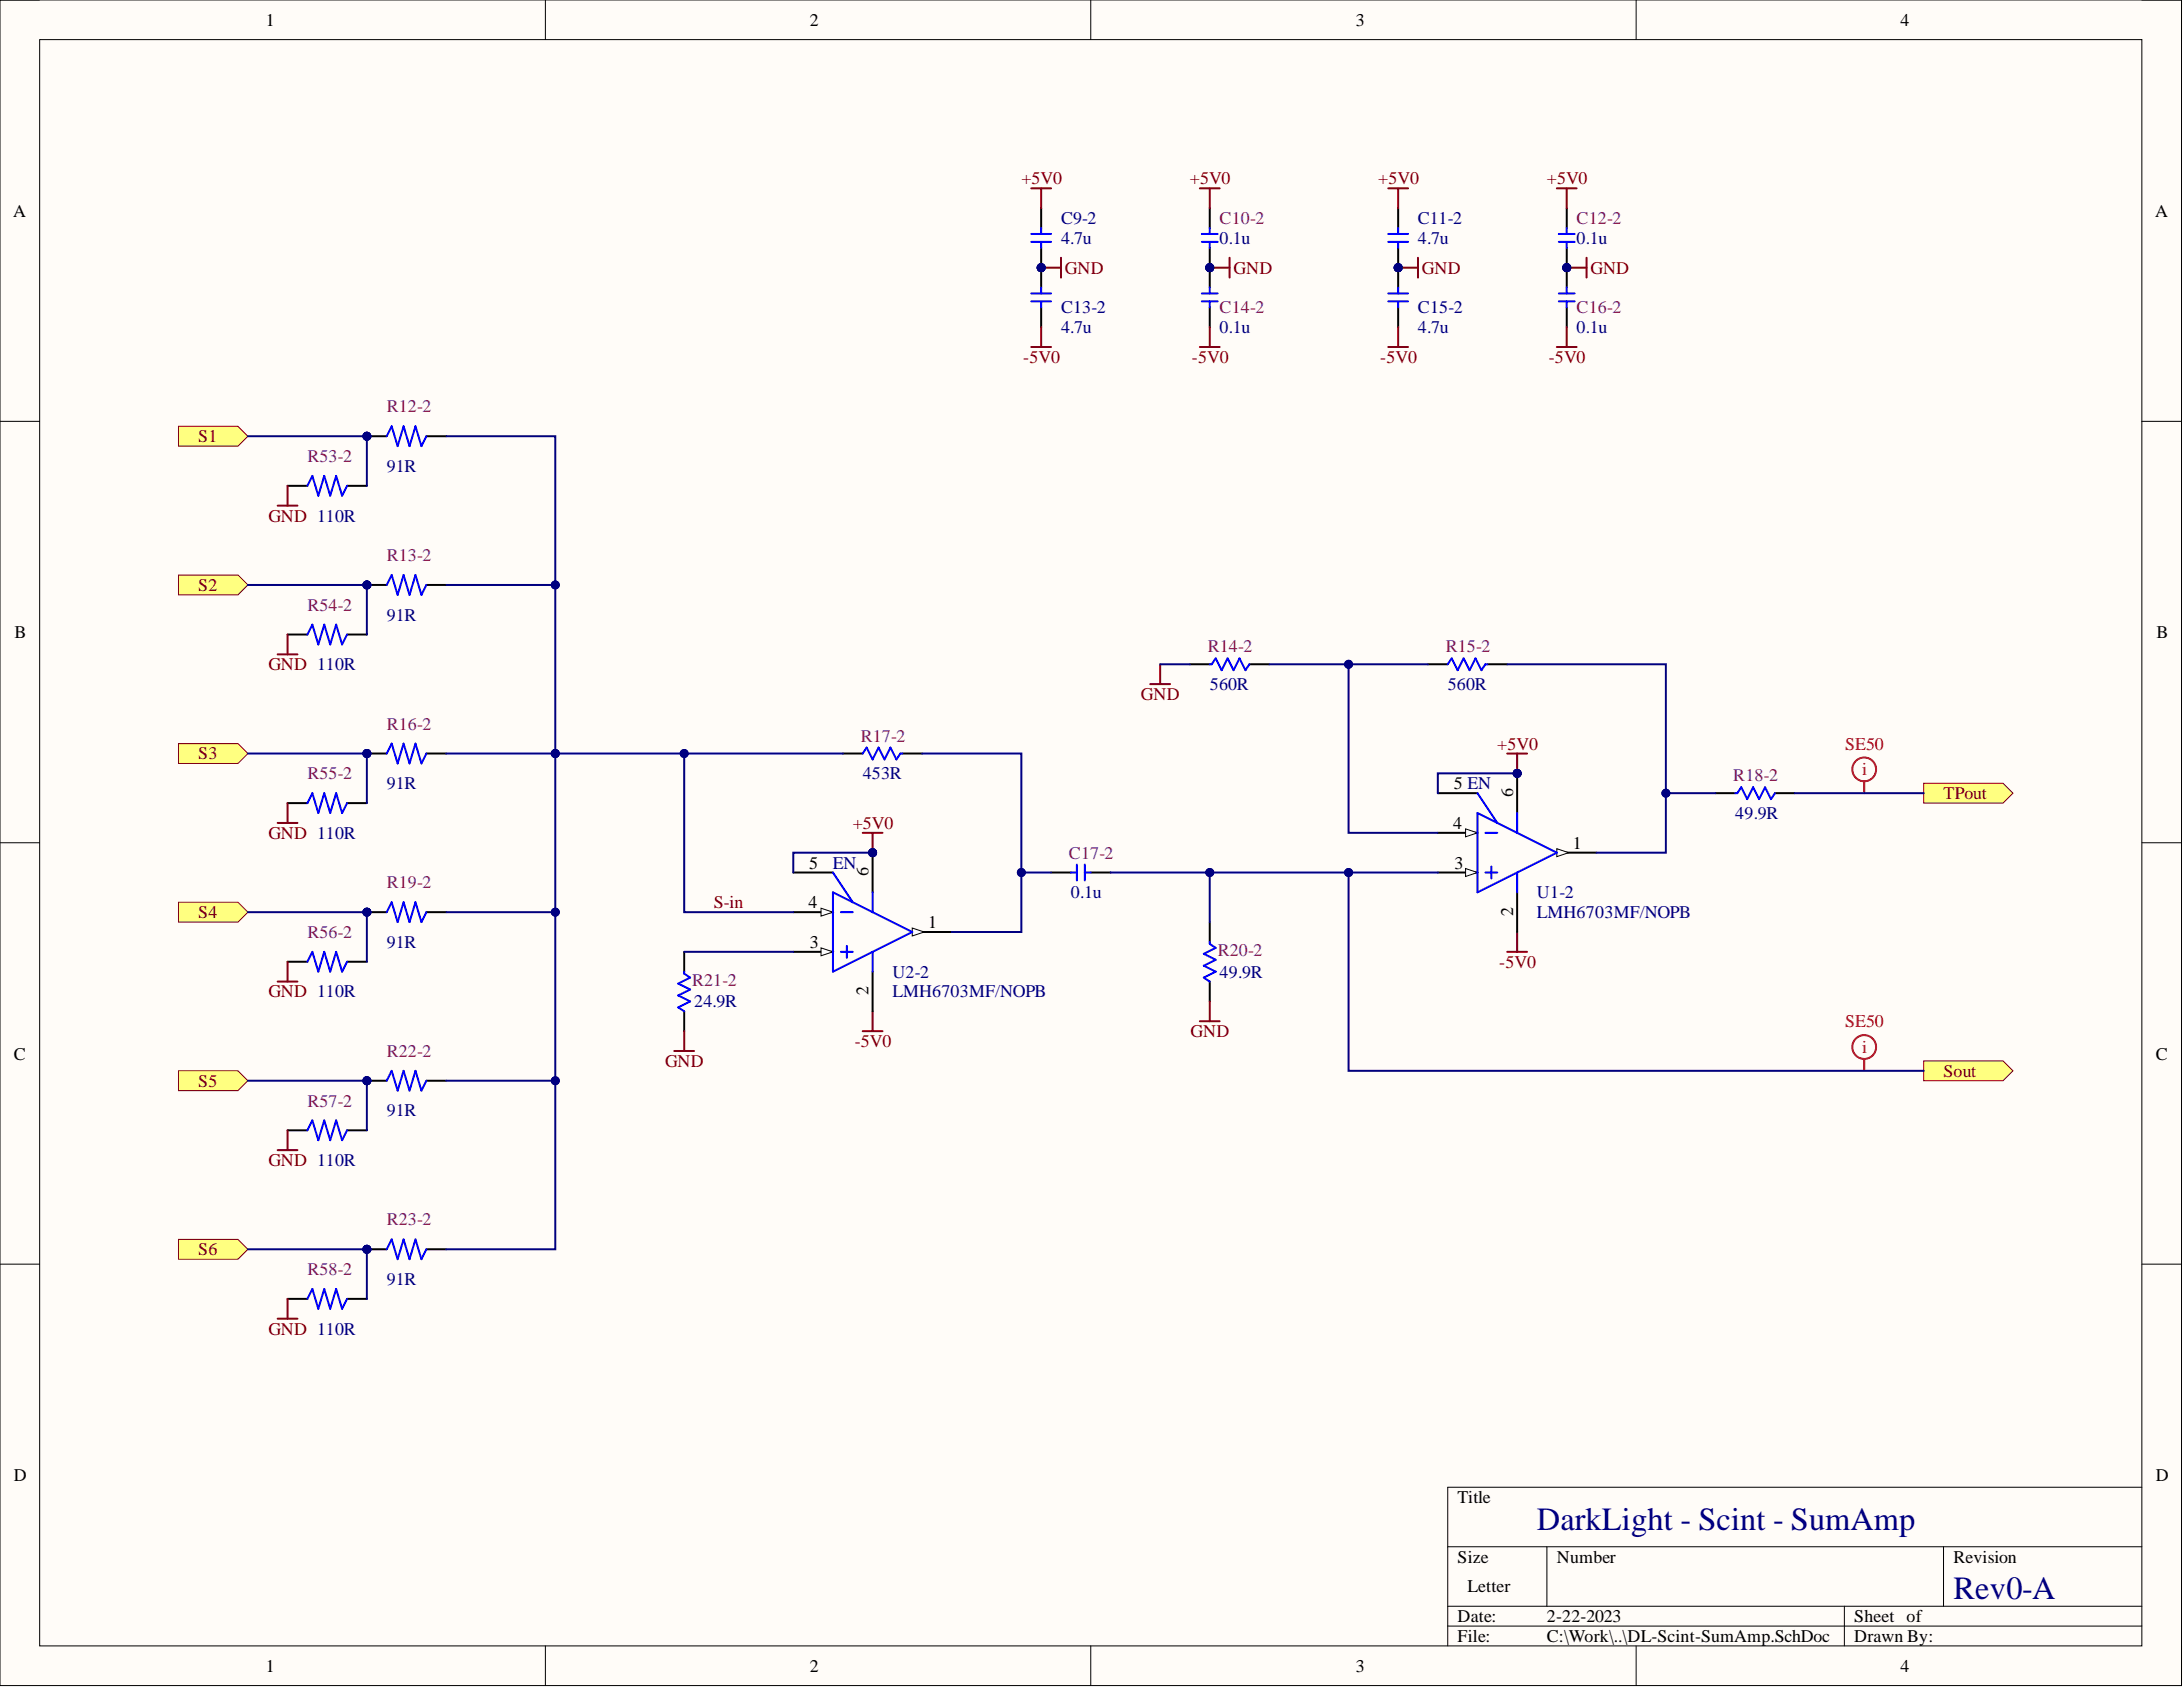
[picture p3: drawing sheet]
<svg xmlns="http://www.w3.org/2000/svg" width="279mm" height="216mm" viewBox="0 0 279 216" stroke-linecap="round" stroke-linejoin="round" font-family="sans-serif">
<defs><g id="words">
<g font-size="4.1" fill="#000080">
<text x="196.7" y="195.8">DarkLight - Scint - SumAmp</text>
<text x="250" y="204.6">Rev0-A</text>
</g>
<g font-size="2.3">
<text x="34" y="3.3">1</text>
<text x="103.6" y="3.3">2</text>
<text x="173.5" y="3.3">3</text>
<text x="243.3" y="3.3">4</text>
<text x="1.7" y="27.7">A</text>
<text x="275.8" y="27.7">A</text>
<text x="1.9" y="81.6">B</text>
<text x="276" y="81.6">B</text>
<text x="186.1" y="101">5 EN</text>
<text x="186" y="106.1">4</text>
<text x="193.7" y="102" transform="rotate(-90 193.7 102)">6</text>
<text x="103.6" y="111.2">5</text>
<text x="111.2" y="112.2" transform="rotate(-90 111.2 112.2)">6</text>
<text x="186.1" y="111.2">3</text>
<text x="201.3" y="108.6">1</text>
<text x="103.5" y="116.2">4</text>
<text x="118.8" y="118.8">1</text>
<text x="193.7" y="117.2" transform="rotate(-90 193.7 117.2)">2</text>
<text x="103.6" y="121.3">3</text>
<text x="111.2" y="127.4" transform="rotate(-90 111.2 127.4)">2</text>
<text x="1.8" y="135.6">C</text>
<text x="275.9" y="135.6">C</text>
<text x="1.8" y="189.5">D</text>
<text x="275.9" y="189.5">D</text>
<text x="186.6" y="192.4">Title</text>
<text x="186.6" y="200">Size</text>
<text x="187.8" y="203.8">Letter</text>
<text x="199.3" y="200">Number</text>
<text x="250" y="200">Revision</text>
<text x="186.6" y="207.6">Date:</text>
<text x="198" y="207.6">2-22-2023</text>
<text x="237.3" y="207.6">Sheet of</text>
<text x="34" y="213.9">1</text>
<text x="103.6" y="213.9">2</text>
<text x="173.5" y="213.9">3</text>
<text x="186.6" y="210.1">File:</text>
<text x="198" y="210.1">C:\Work\..\DL-Scint-SumAmp.SchDoc</text>
<text x="237.3" y="210.1">Drawn By:</text>
<text x="243.3" y="213.9">4</text>
</g>
<g font-size="2.3" fill="#800000">
<text x="130.7" y="23.6">+5V0</text>
<text x="152.3" y="23.6">+5V0</text>
<text x="176.4" y="23.6">+5V0</text>
<text x="198" y="23.6">+5V0</text>
<text x="136.3" y="35">GND</text>
<text x="157.9" y="35">GND</text>
<text x="182" y="35">GND</text>
<text x="203.6" y="35">GND</text>
<text x="131" y="46.4">-5V0</text>
<text x="152.6" y="46.4">-5V0</text>
<text x="176.7" y="46.4">-5V0</text>
<text x="198.2" y="46.4">-5V0</text>
<text x="25.4" y="56.6">S1</text>
<text x="34.4" y="66.7">GND 110R</text>
<text x="25.4" y="75.6">S2</text>
<text x="34.4" y="85.8">GND 110R</text>
<text x="146" y="89.6">GND</text>
<text x="191.6" y="95.9">+5V0</text>
<text x="25.4" y="97.2">S3</text>
<text x="34.4" y="107.3">GND 110R</text>
<text x="109.1" y="106.1">+5V0</text>
<text x="248.8" y="102.3">TPout</text>
<text x="25.4" y="117.5">S4</text>
<text x="91.4" y="116.2">S-in</text>
<text x="191.9" y="123.8">-5V0</text>
<text x="34.4" y="127.7">GND 110R</text>
<text x="85.1" y="136.5">GND</text>
<text x="109.4" y="134">-5V0</text>
<text x="152.4" y="132.7">GND</text>
<text x="248.8" y="137.8">Sout</text>
<text x="25.4" y="139.1">S5</text>
<text x="34.4" y="149.2">GND 110R</text>
<text x="25.4" y="160.6">S6</text>
<text x="34.4" y="170.8">GND 110R</text>
</g>
<g font-size="2.3" fill="#000080">
<text x="135.8" y="28.7">C9-2</text>
<text x="181.5" y="28.7">C11-2</text>
<text x="135.8" y="31.2">4.7u</text>
<text x="156.1" y="31.2">0.1u</text>
<text x="181.5" y="31.2">4.7u</text>
<text x="201.8" y="31.2">0.1u</text>
<text x="135.8" y="40.1">C13-2</text>
<text x="181.5" y="40.1">C15-2</text>
<text x="135.8" y="42.6">4.7u</text>
<text x="156.1" y="42.6">0.1u</text>
<text x="181.5" y="42.6">4.7u</text>
<text x="201.8" y="42.6">0.1u</text>
<text x="49.5" y="60.4">91R</text>
<text x="49.5" y="79.4">91R</text>
<text x="154.8" y="88.3">560R</text>
<text x="185.3" y="88.3">560R</text>
<text x="49.5" y="101">91R</text>
<text x="110.4" y="99.7">453R</text>
<text x="222.1" y="104.8">49.9R</text>
<text x="106.6" y="111.2">EN</text>
<text x="137.1" y="115">0.1u</text>
<text x="196.7" y="117.5">LMH6703MF/NOPB</text>
<text x="196.7" y="115">U1-2</text>
<text x="49.5" y="121.3">91R</text>
<text x="114.2" y="125.1">U2-2</text>
<text x="156.1" y="125.1">49.9R</text>
<text x="88.8" y="128.9">24.9R</text>
<text x="114.2" y="127.7">LMH6703MF/NOPB</text>
<text x="49.5" y="142.9">91R</text>
<text x="49.5" y="164.5">91R</text>
</g>
<g font-size="2.3" fill="#800080">
<text x="156.1" y="28.7">C10-2</text>
<text x="201.8" y="28.7">C12-2</text>
<text x="156.1" y="40.1">C14-2</text>
<text x="201.8" y="40.1">C16-2</text>
<text x="49.5" y="52.8">R12-2</text>
<text x="39.3" y="59.1">R53-2</text>
<text x="49.5" y="71.8">R13-2</text>
<text x="39.3" y="78.2">R54-2</text>
<text x="154.6" y="83.5">R14-2</text>
<text x="185" y="83.5">R15-2</text>
<text x="49.5" y="93.4">R16-2</text>
<text x="110.2" y="94.9">R17-2</text>
<text x="39.3" y="99.7">R55-2</text>
<text x="221.8" y="100">R18-2</text>
<text x="49.5" y="113.7">R19-2</text>
<text x="136.8" y="109.9">C17-2</text>
<text x="39.3" y="120">R56-2</text>
<text x="155.8" y="122.3">R20-2</text>
<text x="88.6" y="126.1">R21-2</text>
<text x="49.5" y="135.3">R22-2</text>
<text x="39.3" y="141.6">R57-2</text>
<text x="49.5" y="156.8">R23-2</text>
<text x="39.3" y="163.2">R58-2</text>
</g>
<g font-size="2.3" fill="#f00">
<text x="236.1" y="95.9">SE50</text>
<text x="238.3" y="99.2">i</text>
<text x="236.1" y="131.5">SE50</text>
<text x="238.3" y="134.8">i</text>
</g>
</g></defs>
<path d="M0 0h279.2v215.7h-279.2z" fill-rule="evenodd" fill="#fffcf8"/>
<path d="M0 0h279.2v215.7h-279.2z" fill="none" stroke="#000" stroke-width=".13"/>
<path d="M5.1 5.1h269v205.5h-269z" fill-rule="evenodd" fill="#fffcf8"/>
<g fill="none" stroke="#000" stroke-width=".13">
<path d="M0 0h5.1M69.8 0v5.1M139.6 0v5.1M209.4 0v5.1M274.1 0h5.1v5.1M5.1 5.1h269v205.5h-269zM0 53.9h5.1M274.1 53.9h5.1M0 107.9h5.1M274.1 107.9h5.1M0 161.8h5.1M274.1 161.8h5.1"/>
<path d="M185.3 198h88.8M198 198v7.6M248.8 198v7.6M274.1 190.3h-88.8v20.3M69.8 210.6v5.1M139.6 210.6v5.1M185.3 205.6h88.8M185.3 208.1h88.8M209.4 210.6v5.1M236.1 205.6v5M279.2 210.6v5.1"/>
</g>
<path d="M246.2 100.2h10.2l1.2 1.3-1.2 1.3h-10.2z" fill-rule="evenodd" fill="#ffff80"/>
<path d="M246.2 100.2h10.2l1.2 1.3-1.2 1.3h-10.2z" fill="none" stroke="#800000" stroke-width=".13"/>
<path d="M152.3 85h2.5M159.9 85h2.5M182.8 85h2.5M190.4 85h2.5M154.8 118v2.5M154.8 125.6v2.6" fill="none" stroke="#000" stroke-width=".25"/>
<path d="M154.8 85h.3l.5-.7 .8 1.5 .7-1.5 .8 1.5 .7-1.5 .8 1.5 .5-.8M185.3 85l.5-.7 .8 1.5 .7-1.5 .8 1.5 .7-1.5 .8 1.5 .5-.8h.3M154.8 120.5v.3l.8 .5-1.5 .8 1.5 .7-1.5 .8 1.5 .8-1.5 .7 .7 .5" fill="none" stroke="#00f" stroke-width=".25"/>
<path d="M153.6 130.7h2.5M154.8 128.2v2.5" fill="none" stroke="#800000" stroke-width=".25"/>
<circle cx="154.8" cy="34.3" r=".51" fill="#000080"/>
<circle cx="154.8" cy="34.3" r=".51" fill="none" stroke="#000080" stroke-width=".13"/>
<path d="M154.8 26.6v2.6M154.8 31.7v2.6" fill="none" stroke="#000" stroke-width=".25"/>
<circle cx="154.8" cy="34.3" r=".51" fill="#000080"/>
<circle cx="154.8" cy="34.3" r=".51" fill="none" stroke="#000080" stroke-width=".13"/>
<path d="M153.8 31h2M153.8 29.9h2M154.8 29.2v.7M154.8 31v.7" fill="none" stroke="#00f" stroke-width=".25"/>
<path d="M153.6 24.1h2.5M154.8 24.1v2.5M154.8 34.3h2.6M157.4 33v2.5" fill="none" stroke="#800000" stroke-width=".25"/>
<circle cx="154.8" cy="34.3" r=".51" fill="#000080"/>
<circle cx="154.8" cy="34.3" r=".51" fill="none" stroke="#000080" stroke-width=".13"/>
<circle cx="133.3" cy="34.3" r=".51" fill="#000080"/>
<circle cx="133.3" cy="34.3" r=".51" fill="none" stroke="#000080" stroke-width=".13"/>
<path d="M133.3 26.6v2.6M133.3 31.7v2.6" fill="none" stroke="#000" stroke-width=".25"/>
<circle cx="133.3" cy="34.3" r=".51" fill="#000080"/>
<circle cx="133.3" cy="34.3" r=".51" fill="none" stroke="#000080" stroke-width=".13"/>
<path d="M132 29.9h2.5M132 31h2.5M133.3 29.2v.7M133.3 31v.7" fill="none" stroke="#00f" stroke-width=".25"/>
<circle cx="154.8" cy="34.3" r=".51" fill="#000080"/>
<circle cx="154.8" cy="34.3" r=".51" fill="none" stroke="#000080" stroke-width=".13"/>
<path d="M154.8 34.3v2.5" fill="none" stroke="#000" stroke-width=".25"/>
<circle cx="154.8" cy="34.3" r=".51" fill="#000080"/>
<circle cx="154.8" cy="34.3" r=".51" fill="none" stroke="#000080" stroke-width=".13"/>
<path d="M154.8 39.3v2.6" fill="none" stroke="#000" stroke-width=".25"/>
<path d="M153.8 38.6h2M153.8 37.6h2M154.8 36.8v.8M154.8 38.6v.7" fill="none" stroke="#00f" stroke-width=".25"/>
<circle cx="133.3" cy="34.3" r=".51" fill="#000080"/>
<circle cx="133.3" cy="34.3" r=".51" fill="none" stroke="#000080" stroke-width=".13"/>
<path d="M133.3 34.3v2.5" fill="none" stroke="#000" stroke-width=".25"/>
<circle cx="133.3" cy="34.3" r=".51" fill="#000080"/>
<circle cx="133.3" cy="34.3" r=".51" fill="none" stroke="#000080" stroke-width=".13"/>
<path d="M133.3 39.3v2.6" fill="none" stroke="#000" stroke-width=".25"/>
<path d="M132 37.6h2.5M132 38.6h2.5M133.3 36.8v.8M133.3 38.6v.7" fill="none" stroke="#00f" stroke-width=".25"/>
<path d="M153.6 44.4h2.5M154.8 41.9v2.5" fill="none" stroke="#800000" stroke-width=".25"/>
<path d="M22.8 54.6h7.7l1.2 1.2-1.2 1.3h-7.7z" fill-rule="evenodd" fill="#ffff80"/>
<path d="M22.8 54.6h7.7l1.2 1.2-1.2 1.3h-7.7z" fill="none" stroke="#800000" stroke-width=".13"/>
<path d="M107.9 96.4h2.5M115.5 96.4h2.5M87.6 121.8v2.6M87.6 129.4v2.6" fill="none" stroke="#000" stroke-width=".25"/>
<path d="M110.4 96.4l.5-.7 .8 1.5 .7-1.5 .8 1.5 .8-1.5 .7 1.5 .5-.8h.3M87.6 124.4v.2l.7 .5-1.5 .8 1.5 .7-1.5 .8 1.5 .8-1.5 .7 .8 .5" fill="none" stroke="#00f" stroke-width=".25"/>
<path d="M110.4 106.6h2.6M111.7 106.6v2.5M110.4 132h2.6M111.7 129.4v2.6" fill="none" stroke="#800000" stroke-width=".25"/>
<circle cx="111.7" cy="109.1" r=".51" fill="#000080"/>
<circle cx="111.7" cy="109.1" r=".51" fill="none" stroke="#000080" stroke-width=".13"/>
<path d="M86.3 134.5h2.5M87.6 132v2.5" fill="none" stroke="#800000" stroke-width=".25"/>
<path d="M22.8 73.6h7.7l1.2 1.3-1.2 1.2h-7.7z" fill-rule="evenodd" fill="#ffff80"/>
<path d="M22.8 73.6h7.7l1.2 1.3-1.2 1.2h-7.7z" fill="none" stroke="#800000" stroke-width=".13"/>
<path d="M22.8 95.2h7.7l1.2 1.2-1.2 1.3h-7.7z" fill-rule="evenodd" fill="#ffff80"/>
<path d="M22.8 95.2h7.7l1.2 1.2-1.2 1.3h-7.7z" fill="none" stroke="#800000" stroke-width=".13"/>
<path d="M22.8 115.5h7.7l1.2 1.2-1.2 1.3h-7.7z" fill-rule="evenodd" fill="#ffff80"/>
<path d="M22.8 115.5h7.7l1.2 1.2-1.2 1.3h-7.7z" fill="none" stroke="#800000" stroke-width=".13"/>
<path d="M22.8 137h7.7l1.2 1.3-1.2 1.3h-7.7z" fill-rule="evenodd" fill="#ffff80"/>
<path d="M22.8 137h7.7l1.2 1.3-1.2 1.3h-7.7z" fill="none" stroke="#800000" stroke-width=".13"/>
<path d="M22.8 158.6h7.7l1.2 1.3-1.2 1.3h-7.7z" fill-rule="evenodd" fill="#ffff80"/>
<path d="M22.8 158.6h7.7l1.2 1.3-1.2 1.3h-7.7z" fill="none" stroke="#800000" stroke-width=".13"/>
<circle cx="47" cy="55.8" r=".51" fill="#000080"/>
<circle cx="47" cy="55.8" r=".51" fill="none" stroke="#000080" stroke-width=".13"/>
<path d="M47 55.8h2.5" fill="none" stroke="#000" stroke-width=".25"/>
<circle cx="47" cy="55.8" r=".51" fill="#000080"/>
<circle cx="47" cy="55.8" r=".51" fill="none" stroke="#000080" stroke-width=".13"/>
<path d="M54.6 55.8h2.5" fill="none" stroke="#000" stroke-width=".25"/>
<path d="M49.5 55.8l.6-1.2 .8 2.5 .8-2.5 .7 2.5 .8-2.5 .7 2.5 .7-1.3" fill="none" stroke="#00f" stroke-width=".25"/>
<circle cx="47" cy="74.9" r=".51" fill="#000080"/>
<circle cx="47" cy="74.9" r=".51" fill="none" stroke="#000080" stroke-width=".13"/>
<path d="M47 74.9h2.5" fill="none" stroke="#000" stroke-width=".25"/>
<circle cx="47" cy="74.9" r=".51" fill="#000080"/>
<circle cx="47" cy="74.9" r=".51" fill="none" stroke="#000080" stroke-width=".13"/>
<path d="M54.6 74.9h2.5" fill="none" stroke="#000" stroke-width=".25"/>
<path d="M49.5 74.9l.6-1.3 .8 2.5 .8-2.5 .7 2.5 .8-2.5 .7 2.5 .7-1.2" fill="none" stroke="#00f" stroke-width=".25"/>
<circle cx="47" cy="96.4" r=".51" fill="#000080"/>
<circle cx="47" cy="96.4" r=".51" fill="none" stroke="#000080" stroke-width=".13"/>
<path d="M47 96.4h2.5" fill="none" stroke="#000" stroke-width=".25"/>
<circle cx="47" cy="96.4" r=".51" fill="#000080"/>
<circle cx="47" cy="96.4" r=".51" fill="none" stroke="#000080" stroke-width=".13"/>
<path d="M54.6 96.4h2.5" fill="none" stroke="#000" stroke-width=".25"/>
<path d="M49.5 96.4l.6-1.2 .8 2.5 .8-2.5 .7 2.5 .8-2.5 .7 2.5 .7-1.3" fill="none" stroke="#00f" stroke-width=".25"/>
<circle cx="47" cy="116.7" r=".51" fill="#000080"/>
<circle cx="47" cy="116.7" r=".51" fill="none" stroke="#000080" stroke-width=".13"/>
<path d="M47 116.7h2.5" fill="none" stroke="#000" stroke-width=".25"/>
<circle cx="47" cy="116.7" r=".51" fill="#000080"/>
<circle cx="47" cy="116.7" r=".51" fill="none" stroke="#000080" stroke-width=".13"/>
<path d="M54.6 116.7h2.5" fill="none" stroke="#000" stroke-width=".25"/>
<path d="M49.5 116.7l.6-1.2 .8 2.5 .8-2.5 .7 2.5 .8-2.5 .7 2.5 .7-1.3" fill="none" stroke="#00f" stroke-width=".25"/>
<circle cx="47" cy="138.3" r=".51" fill="#000080"/>
<circle cx="47" cy="138.3" r=".51" fill="none" stroke="#000080" stroke-width=".13"/>
<path d="M47 138.3h2.5" fill="none" stroke="#000" stroke-width=".25"/>
<circle cx="47" cy="138.3" r=".51" fill="#000080"/>
<circle cx="47" cy="138.3" r=".51" fill="none" stroke="#000080" stroke-width=".13"/>
<path d="M54.6 138.3h2.5" fill="none" stroke="#000" stroke-width=".25"/>
<path d="M49.5 138.3l.6-1.3 .8 2.6 .8-2.6 .7 2.6 .8-2.6 .7 2.6 .7-1.3" fill="none" stroke="#00f" stroke-width=".25"/>
<circle cx="47" cy="159.9" r=".51" fill="#000080"/>
<circle cx="47" cy="159.9" r=".51" fill="none" stroke="#000080" stroke-width=".13"/>
<path d="M47 159.9h2.5" fill="none" stroke="#000" stroke-width=".25"/>
<circle cx="47" cy="159.9" r=".51" fill="#000080"/>
<circle cx="47" cy="159.9" r=".51" fill="none" stroke="#000080" stroke-width=".13"/>
<path d="M134.5 111.7h2.6M139.6 111.7h2.5M219.6 101.5h2.5M227.2 101.5h2.5M54.6 159.9h2.5" fill="none" stroke="#000" stroke-width=".25"/>
<path d="M137.1 111.7h.7M137.8 110.6v2.1M138.8 111.7h.8M138.8 110.6v2.1M222.1 101.5h.3l.5-.8 .7 1.6 .8-1.6 .7 1.6 .8-1.6 .8 1.6 .5-.8M49.5 159.9l.6-1.3 .8 2.6 .8-2.6 .7 2.6 .8-2.6 .7 2.6 .7-1.3" fill="none" stroke="#00f" stroke-width=".25"/>
<path d="M132 24.1h2.5M133.3 24.1v2.5M133.3 34.3h2.5M135.8 33v2.5M132 44.4h2.5M133.3 41.9v2.5" fill="none" stroke="#800000" stroke-width=".25"/>
<circle cx="133.3" cy="34.3" r=".51" fill="#000080"/>
<circle cx="133.3" cy="34.3" r=".51" fill="none" stroke="#000080" stroke-width=".13"/>
<circle cx="200.5" cy="34.3" r=".51" fill="#000080"/>
<circle cx="200.5" cy="34.3" r=".51" fill="none" stroke="#000080" stroke-width=".13"/>
<path d="M200.5 26.6v2.6M200.5 31.7v2.6" fill="none" stroke="#000" stroke-width=".25"/>
<circle cx="200.5" cy="34.3" r=".51" fill="#000080"/>
<circle cx="200.5" cy="34.3" r=".51" fill="none" stroke="#000080" stroke-width=".13"/>
<path d="M199.5 31h2M199.5 29.9h2M200.5 29.2v.7M200.5 31v.7" fill="none" stroke="#00f" stroke-width=".25"/>
<path d="M199.3 24.1h2.5M200.5 24.1v2.5M200.5 34.3h2.6M203.1 33v2.5" fill="none" stroke="#800000" stroke-width=".25"/>
<circle cx="200.5" cy="34.3" r=".51" fill="#000080"/>
<circle cx="200.5" cy="34.3" r=".51" fill="none" stroke="#000080" stroke-width=".13"/>
<circle cx="178.9" cy="34.3" r=".51" fill="#000080"/>
<circle cx="178.9" cy="34.3" r=".51" fill="none" stroke="#000080" stroke-width=".13"/>
<path d="M178.9 26.6v2.6M178.9 31.7v2.6" fill="none" stroke="#000" stroke-width=".25"/>
<circle cx="178.9" cy="34.3" r=".51" fill="#000080"/>
<circle cx="178.9" cy="34.3" r=".51" fill="none" stroke="#000080" stroke-width=".13"/>
<path d="M177.7 29.9h2.5M177.7 31h2.5M178.9 29.2v.7M178.9 31v.7" fill="none" stroke="#00f" stroke-width=".25"/>
<circle cx="200.5" cy="34.3" r=".51" fill="#000080"/>
<circle cx="200.5" cy="34.3" r=".51" fill="none" stroke="#000080" stroke-width=".13"/>
<path d="M200.5 34.3v2.5" fill="none" stroke="#000" stroke-width=".25"/>
<circle cx="200.5" cy="34.3" r=".51" fill="#000080"/>
<circle cx="200.5" cy="34.3" r=".51" fill="none" stroke="#000080" stroke-width=".13"/>
<path d="M200.5 39.3v2.6" fill="none" stroke="#000" stroke-width=".25"/>
<path d="M199.5 38.6h2M199.5 37.6h2M200.5 36.8v.8M200.5 38.6v.7" fill="none" stroke="#00f" stroke-width=".25"/>
<circle cx="178.9" cy="34.3" r=".51" fill="#000080"/>
<circle cx="178.9" cy="34.3" r=".51" fill="none" stroke="#000080" stroke-width=".13"/>
<path d="M178.9 34.3v2.5" fill="none" stroke="#000" stroke-width=".25"/>
<circle cx="178.9" cy="34.3" r=".51" fill="#000080"/>
<circle cx="178.9" cy="34.3" r=".51" fill="none" stroke="#000080" stroke-width=".13"/>
<path d="M178.9 39.3v2.6" fill="none" stroke="#000" stroke-width=".25"/>
<path d="M177.7 37.6h2.5M177.7 38.6h2.5M178.9 36.8v.8M178.9 38.6v.7" fill="none" stroke="#00f" stroke-width=".25"/>
<path d="M177.7 24.1h2.5M178.9 24.1v2.5M178.9 34.3h2.6M181.5 33v2.5M177.7 44.4h2.5M178.9 41.9v2.5M199.3 44.4h2.5M200.5 41.9v2.5" fill="none" stroke="#800000" stroke-width=".25"/>
<circle cx="178.9" cy="34.3" r=".51" fill="#000080"/>
<circle cx="178.9" cy="34.3" r=".51" fill="none" stroke="#000080" stroke-width=".13"/>
<path d="M246.2 135.8h10.2l1.2 1.2-1.2 1.3h-10.2z" fill-rule="evenodd" fill="#ffff80"/>
<path d="M246.2 135.8h10.2l1.2 1.2-1.2 1.3h-10.2z" fill="none" stroke="#800000" stroke-width=".13"/>
<path d="M147.2 87.6h2.6M148.5 85v2.6" fill="none" stroke="#800000" stroke-width=".25"/>
<circle cx="111.7" cy="109.1" r=".51" fill="#000080"/>
<circle cx="111.7" cy="109.1" r=".51" fill="none" stroke="#000080" stroke-width=".13"/>
<path d="M101.5 121.8h5.1M111.7 124.4v5" fill="none" stroke="#000" stroke-width=".25"/>
<path d="M105.1 121.3l1.5 .5-1.5 .5z" fill="#f8fcff"/>
<path d="M105.1 121.3l1.5 .5-1.5 .5z" fill="none" stroke="#000" stroke-width=".13"/>
<path d="M101.5 116.7h5.1" fill="none" stroke="#000" stroke-width=".25"/>
<path d="M105.1 116.2l1.5 .5-1.5 .5z" fill="#f8fcff"/>
<path d="M105.1 116.2l1.5 .5-1.5 .5z" fill="none" stroke="#000" stroke-width=".13"/>
<path d="M111.7 109.1v5.1" fill="none" stroke="#000" stroke-width=".25"/>
<circle cx="111.7" cy="109.1" r=".51" fill="#000080"/>
<circle cx="111.7" cy="109.1" r=".51" fill="none" stroke="#000080" stroke-width=".13"/>
<path d="M116.8 119.3h5" fill="none" stroke="#000" stroke-width=".25"/>
<path d="M116.8 118.8l1.5 .5-1.5 .5z" fill="#f8fcff"/>
<path d="M116.8 118.8l1.5 .5-1.5 .5z" fill="none" stroke="#000" stroke-width=".13"/>
<path d="M101.5 111.7h5.1" fill="none" stroke="#000" stroke-width=".25"/>
<path d="M106.6 114.2l10.2 5.1-10.2 5.1zM106.6 111.7l2.5 3.8M107.6 116.7h1.5M111.7 114.2v2.5M107.6 121.8h1.5M108.4 121.1v1.5M111.7 121.8v2.6" fill="none" stroke="#00f" stroke-width=".25"/>
<path d="M192.9 96.4h2.5M194.2 96.4v2.6M194.2 119.3v2.5M192.9 121.8h2.5" fill="none" stroke="#800000" stroke-width=".25"/>
<circle cx="194.2" cy="99" r=".51" fill="#000080"/>
<circle cx="194.2" cy="99" r=".51" fill="none" stroke="#000080" stroke-width=".13"/>
<circle cx="194.2" cy="99" r=".51" fill="#000080"/>
<circle cx="194.2" cy="99" r=".51" fill="none" stroke="#000080" stroke-width=".13"/>
<path d="M184 111.7h5.1M194.2 114.2v5.1" fill="none" stroke="#000" stroke-width=".25"/>
<path d="M187.6 111.2l1.5 .5-1.5 .5z" fill="#f8fcff"/>
<path d="M187.6 111.2l1.5 .5-1.5 .5z" fill="none" stroke="#000" stroke-width=".13"/>
<path d="M184 106.6h5.1" fill="none" stroke="#000" stroke-width=".25"/>
<path d="M187.6 106.1l1.5 .5-1.5 .5z" fill="#f8fcff"/>
<path d="M187.6 106.1l1.5 .5-1.5 .5z" fill="none" stroke="#000" stroke-width=".13"/>
<path d="M194.2 99v5" fill="none" stroke="#000" stroke-width=".25"/>
<circle cx="194.2" cy="99" r=".51" fill="#000080"/>
<circle cx="194.2" cy="99" r=".51" fill="none" stroke="#000080" stroke-width=".13"/>
<path d="M199.3 109.1h5" fill="none" stroke="#000" stroke-width=".25"/>
<path d="M199.3 108.6l1.5 .5-1.5 .5z" fill="#f8fcff"/>
<path d="M199.3 108.6l1.5 .5-1.5 .5z" fill="none" stroke="#000" stroke-width=".13"/>
<g fill="none" stroke="#000" stroke-width=".25">
<path d="M36.8 62.2h2.5M44.4 62.2h2.6M36.8 81.2h2.5M44.4 81.2h2.6M36.8 102.8h2.5M44.4 102.8h2.6M184 101.5h5.1M36.8 123.1h2.5M44.4 123.1h2.6M36.8 144.7h2.5M44.4 144.7h2.6M36.8 166.2h2.5"/>
<path d="M44.4 166.2h2.6"/>
</g>
<g fill="none" stroke="#00f" stroke-width=".25">
<path d="M39.3 62.2l.7-1.3 .7 2.5 .8-2.5 .8 2.5 .7-2.5 .8 2.5 .6-1.2M39.3 81.2l.7-1.3 .7 2.6 .8-2.6 .8 2.6 .7-2.6 .8 2.6 .6-1.3M39.3 102.8l.7-1.3 .7 2.5 .8-2.5 .8 2.5 .7-2.5 .8 2.5 .6-1.2M189.1 104l10.2 5.1-10.2 5.1zM189.1 101.5l2.5 3.8M190.1 106.6h1.5M190.1 111.7h1.5M190.9 110.9v1.5M194.2 104v2.6M194.2 111.7v2.5M39.3 123.1l.7-1.3 .7 2.6 .8-2.6 .8 2.6 .7-2.6 .8 2.6 .6-1.3M39.3 144.7l.7-1.3 .7 2.5 .8-2.5 .8 2.5 .7-2.5 .8 2.5 .6-1.2"/>
<path d="M39.3 166.2l.7-1.2 .7 2.5 .8-2.5 .8 2.5 .7-2.5 .8 2.5 .6-1.3"/>
</g>
<path d="M35.5 64.7h2.6M36.8 62.2v2.5M35.5 83.7h2.6M36.8 81.2v2.5M35.5 105.3h2.6M36.8 102.8v2.5M35.5 125.6h2.6M36.8 123.1v2.5M35.5 147.2h2.6M36.8 144.7v2.5M35.5 168.8h2.6M36.8 166.2v2.6" fill="none" stroke="#800000" stroke-width=".25"/>
<g fill="none" stroke="#f00" stroke-width=".25">
<path d="M238.6 100v1.5M238.6 135.5v1.5"/>
<circle cx="238.6" cy="98.5" r="1.52"/>
<circle cx="238.6" cy="134" r="1.52"/>
</g>
<path d="M57.1 74.9h14" fill="none" stroke="#000080" stroke-width=".25"/>
<circle cx="71.1" cy="74.9" r=".51" fill="#000080"/>
<circle cx="71.1" cy="74.9" r=".51" fill="none" stroke="#000080" stroke-width=".13"/>
<path d="M57.1 96.4h14" fill="none" stroke="#000080" stroke-width=".25"/>
<circle cx="71.1" cy="96.4" r=".51" fill="#000080"/>
<circle cx="71.1" cy="96.4" r=".51" fill="none" stroke="#000080" stroke-width=".13"/>
<path d="M57.1 116.7h14" fill="none" stroke="#000080" stroke-width=".25"/>
<circle cx="71.1" cy="116.7" r=".51" fill="#000080"/>
<circle cx="71.1" cy="116.7" r=".51" fill="none" stroke="#000080" stroke-width=".13"/>
<path d="M57.1 138.3h14" fill="none" stroke="#000080" stroke-width=".25"/>
<circle cx="71.1" cy="138.3" r=".51" fill="#000080"/>
<circle cx="71.1" cy="138.3" r=".51" fill="none" stroke="#000080" stroke-width=".13"/>
<path d="M31.7 55.8h15.3" fill="none" stroke="#000080" stroke-width=".25"/>
<circle cx="47" cy="55.8" r=".51" fill="#000080"/>
<circle cx="47" cy="55.8" r=".51" fill="none" stroke="#000080" stroke-width=".13"/>
<path d="M31.7 74.9h15.3" fill="none" stroke="#000080" stroke-width=".25"/>
<circle cx="47" cy="74.9" r=".51" fill="#000080"/>
<circle cx="47" cy="74.9" r=".51" fill="none" stroke="#000080" stroke-width=".13"/>
<path d="M31.7 96.4h15.3" fill="none" stroke="#000080" stroke-width=".25"/>
<circle cx="47" cy="96.4" r=".51" fill="#000080"/>
<circle cx="47" cy="96.4" r=".51" fill="none" stroke="#000080" stroke-width=".13"/>
<path d="M31.7 116.7h15.3" fill="none" stroke="#000080" stroke-width=".25"/>
<circle cx="47" cy="116.7" r=".51" fill="#000080"/>
<circle cx="47" cy="116.7" r=".51" fill="none" stroke="#000080" stroke-width=".13"/>
<path d="M31.7 138.3h15.3" fill="none" stroke="#000080" stroke-width=".25"/>
<circle cx="47" cy="138.3" r=".51" fill="#000080"/>
<circle cx="47" cy="138.3" r=".51" fill="none" stroke="#000080" stroke-width=".13"/>
<path d="M172.6 85v21.6h11.4" fill="none" stroke="#000080" stroke-width=".25"/>
<circle cx="172.6" cy="85" r=".51" fill="#000080"/>
<circle cx="172.6" cy="85" r=".51" fill="none" stroke="#000080" stroke-width=".13"/>
<path d="M31.7 159.9h15.3" fill="none" stroke="#000080" stroke-width=".25"/>
<circle cx="47" cy="159.9" r=".51" fill="#000080"/>
<circle cx="47" cy="159.9" r=".51" fill="none" stroke="#000080" stroke-width=".13"/>
<path d="M172.6 111.7v25.3h73.6M229.7 101.5h16.5" fill="none" stroke="#000080" stroke-width=".25"/>
<circle cx="172.6" cy="111.7" r=".51" fill="#000080"/>
<circle cx="172.6" cy="111.7" r=".51" fill="none" stroke="#000080" stroke-width=".13"/>
<path d="M142.1 111.7h12.7v6.3" fill="none" stroke="#000080" stroke-width=".25"/>
<circle cx="154.8" cy="111.7" r=".51" fill="#000080"/>
<circle cx="154.8" cy="111.7" r=".51" fill="none" stroke="#000080" stroke-width=".13"/>
<path d="M71.1 96.4h16.5M148.5 85h3.8" fill="none" stroke="#000080" stroke-width=".25"/>
<circle cx="87.6" cy="96.4" r=".51" fill="#000080"/>
<circle cx="87.6" cy="96.4" r=".51" fill="none" stroke="#000080" stroke-width=".13"/>
<circle cx="71.1" cy="96.4" r=".51" fill="#000080"/>
<circle cx="71.1" cy="96.4" r=".51" fill="none" stroke="#000080" stroke-width=".13"/>
<path d="M57.1 55.8h14v104.1h-14" fill="none" stroke="#000080" stroke-width=".25"/>
<circle cx="71.1" cy="74.9" r=".51" fill="#000080"/>
<circle cx="71.1" cy="74.9" r=".51" fill="none" stroke="#000080" stroke-width=".13"/>
<circle cx="71.1" cy="96.4" r=".51" fill="#000080"/>
<circle cx="71.1" cy="96.4" r=".51" fill="none" stroke="#000080" stroke-width=".13"/>
<circle cx="71.1" cy="116.7" r=".51" fill="#000080"/>
<circle cx="71.1" cy="116.7" r=".51" fill="none" stroke="#000080" stroke-width=".13"/>
<circle cx="71.1" cy="138.3" r=".51" fill="#000080"/>
<circle cx="71.1" cy="138.3" r=".51" fill="none" stroke="#000080" stroke-width=".13"/>
<path d="M118 96.4h12.7v15.3h3.8" fill="none" stroke="#000080" stroke-width=".25"/>
<circle cx="130.7" cy="111.7" r=".51" fill="#000080"/>
<circle cx="130.7" cy="111.7" r=".51" fill="none" stroke="#000080" stroke-width=".13"/>
<path d="M107.9 96.4h-20.3v20.3h13.9" fill="none" stroke="#000080" stroke-width=".25"/>
<circle cx="87.6" cy="96.4" r=".51" fill="#000080"/>
<circle cx="87.6" cy="96.4" r=".51" fill="none" stroke="#000080" stroke-width=".13"/>
<path d="M130.7 111.7v7.6h-8.9M87.6 121.8h13.9" fill="none" stroke="#000080" stroke-width=".25"/>
<circle cx="130.7" cy="111.7" r=".51" fill="#000080"/>
<circle cx="130.7" cy="111.7" r=".51" fill="none" stroke="#000080" stroke-width=".13"/>
<path d="M111.7 109.1h-10.2v2.6" fill="none" stroke="#000080" stroke-width=".25"/>
<circle cx="111.7" cy="109.1" r=".51" fill="#000080"/>
<circle cx="111.7" cy="109.1" r=".51" fill="none" stroke="#000080" stroke-width=".13"/>
<path d="M194.2 99h-10.2v2.5" fill="none" stroke="#000080" stroke-width=".25"/>
<circle cx="194.2" cy="99" r=".51" fill="#000080"/>
<circle cx="194.2" cy="99" r=".51" fill="none" stroke="#000080" stroke-width=".13"/>
<path d="M154.8 111.7h29.2" fill="none" stroke="#000080" stroke-width=".25"/>
<circle cx="154.8" cy="111.7" r=".51" fill="#000080"/>
<circle cx="154.8" cy="111.7" r=".51" fill="none" stroke="#000080" stroke-width=".13"/>
<circle cx="172.6" cy="111.7" r=".51" fill="#000080"/>
<circle cx="172.6" cy="111.7" r=".51" fill="none" stroke="#000080" stroke-width=".13"/>
<path d="M162.4 85h20.4" fill="none" stroke="#000080" stroke-width=".25"/>
<circle cx="172.6" cy="85" r=".51" fill="#000080"/>
<circle cx="172.6" cy="85" r=".51" fill="none" stroke="#000080" stroke-width=".13"/>
<path d="M192.9 85h20.3v16.5h6.4" fill="none" stroke="#000080" stroke-width=".25"/>
<circle cx="213.2" cy="101.5" r=".51" fill="#000080"/>
<circle cx="213.2" cy="101.5" r=".51" fill="none" stroke="#000080" stroke-width=".13"/>
<path d="M213.2 101.5v7.6h-8.9" fill="none" stroke="#000080" stroke-width=".25"/>
<circle cx="213.2" cy="101.5" r=".51" fill="#000080"/>
<circle cx="213.2" cy="101.5" r=".51" fill="none" stroke="#000080" stroke-width=".13"/>
<path d="M47 74.9v6.3" fill="none" stroke="#000080" stroke-width=".25"/>
<circle cx="47" cy="74.9" r=".51" fill="#000080"/>
<circle cx="47" cy="74.9" r=".51" fill="none" stroke="#000080" stroke-width=".13"/>
<path d="M47 96.4v6.4" fill="none" stroke="#000080" stroke-width=".25"/>
<circle cx="47" cy="96.4" r=".51" fill="#000080"/>
<circle cx="47" cy="96.4" r=".51" fill="none" stroke="#000080" stroke-width=".13"/>
<path d="M47 116.7v6.4" fill="none" stroke="#000080" stroke-width=".25"/>
<circle cx="47" cy="116.7" r=".51" fill="#000080"/>
<circle cx="47" cy="116.7" r=".51" fill="none" stroke="#000080" stroke-width=".13"/>
<path d="M47 138.3v6.4" fill="none" stroke="#000080" stroke-width=".25"/>
<circle cx="47" cy="138.3" r=".51" fill="#000080"/>
<circle cx="47" cy="138.3" r=".51" fill="none" stroke="#000080" stroke-width=".13"/>
<path d="M47 159.9v6.3" fill="none" stroke="#000080" stroke-width=".25"/>
<circle cx="47" cy="159.9" r=".51" fill="#000080"/>
<circle cx="47" cy="159.9" r=".51" fill="none" stroke="#000080" stroke-width=".13"/>
<path d="M47 55.8v6.4" fill="none" stroke="#000080" stroke-width=".25"/>
<circle cx="47" cy="55.8" r=".51" fill="#000080"/>
<circle cx="47" cy="55.8" r=".51" fill="none" stroke="#000080" stroke-width=".13"/>
<use href="#words"/>
</svg>
